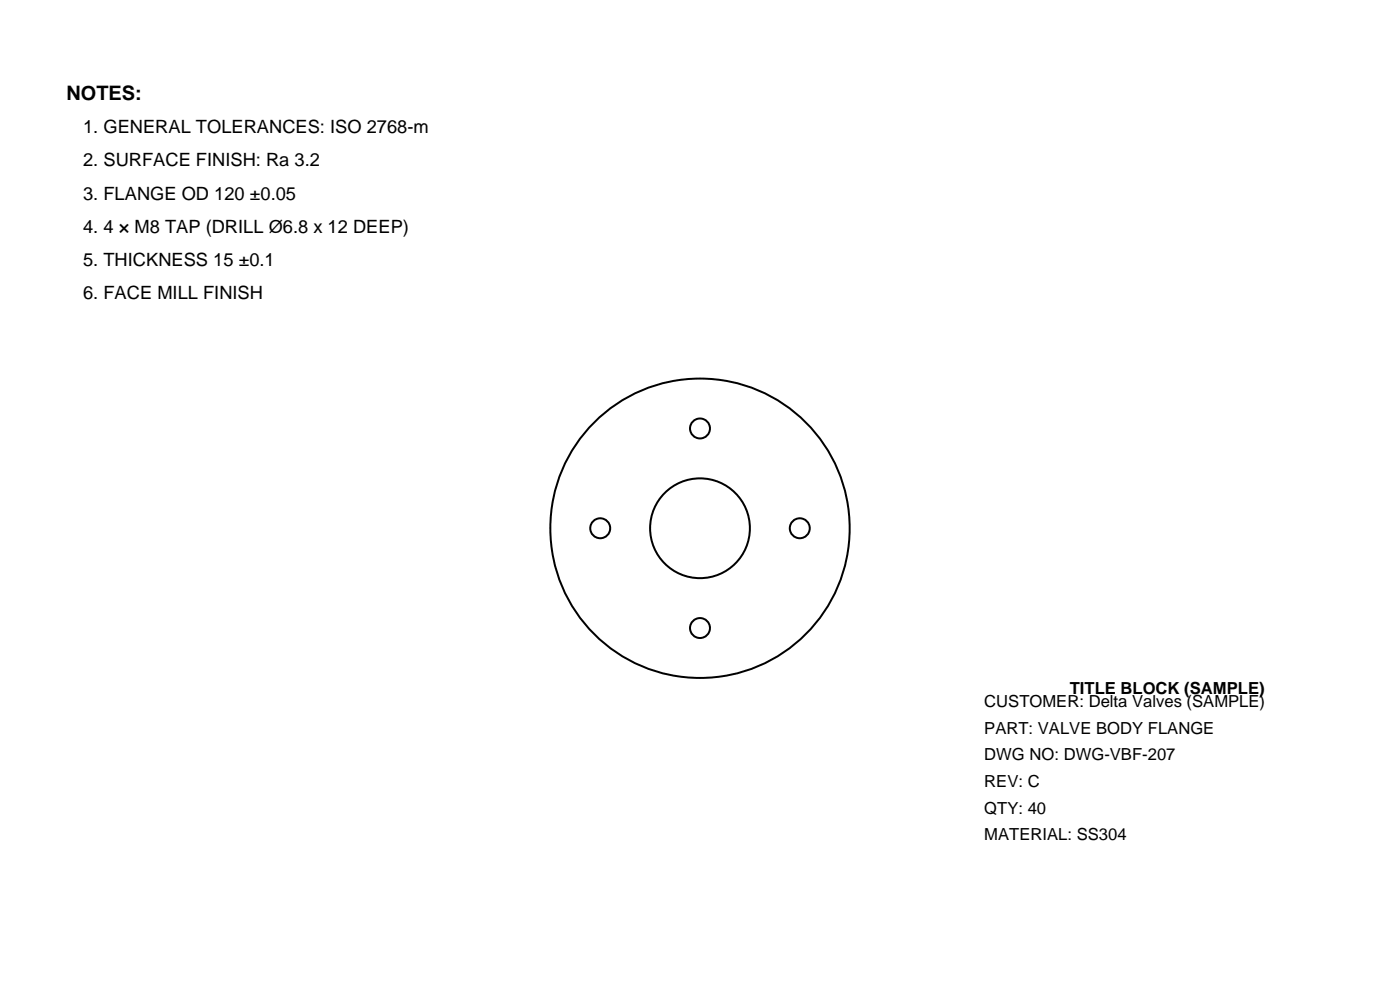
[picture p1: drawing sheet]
<svg xmlns="http://www.w3.org/2000/svg" width="297mm" height="210mm" viewBox="0 0 297 210" stroke-linecap="round" stroke-linejoin="round" font-family="sans-serif">
<defs><g id="words">
<text font-size="4.2" x="14.1" y="21.2">NOTES:</text>
<g font-size="3.9">
<text x="17.6" y="28.2">1. GENERAL TOLERANCES: ISO 2768-m</text>
<text x="17.6" y="35.3">2. SURFACE FINISH: Ra 3.2</text>
<text x="17.6" y="42.3">3. FLANGE OD 120 ±0.05</text>
<text x="17.6" y="49.4">4. 4 × M8 TAP (DRILL Ø6.8 x 12 DEEP)</text>
<text x="17.6" y="56.4">5. THICKNESS 15 ±0.1</text>
<text x="17.6" y="63.5">6. FACE MILL FINISH</text>
</g>
<g font-size="3.5">
<text x="226.9" y="147.2">TITLE BLOCK (SAMPLE)</text>
<text x="208.8" y="150">CUSTOMER: Delta Valves (SAMPLE)</text>
<text x="208.8" y="155.7">PART: VALVE BODY FLANGE</text>
<text x="208.8" y="161.3">DWG NO: DWG-VBF-207</text>
<text x="208.8" y="167">REV: C</text>
<text x="208.8" y="172.6">QTY: 40</text>
<text x="208.8" y="178.2">MATERIAL: SS304</text>
</g>
</g></defs>
<g fill="none" stroke="#000" stroke-width=".42">
<circle cx="148.5" cy="90.9" r="2.12"/>
<circle cx="127.3" cy="112.1" r="2.12"/>
<circle cx="148.5" cy="112.1" r="31.8"/>
<circle cx="148.5" cy="112.1" r="10.6"/>
<circle cx="169.7" cy="112.1" r="2.12"/>
<circle cx="148.5" cy="133.2" r="2.12"/>
</g>
<use href="#words"/>
</svg>
